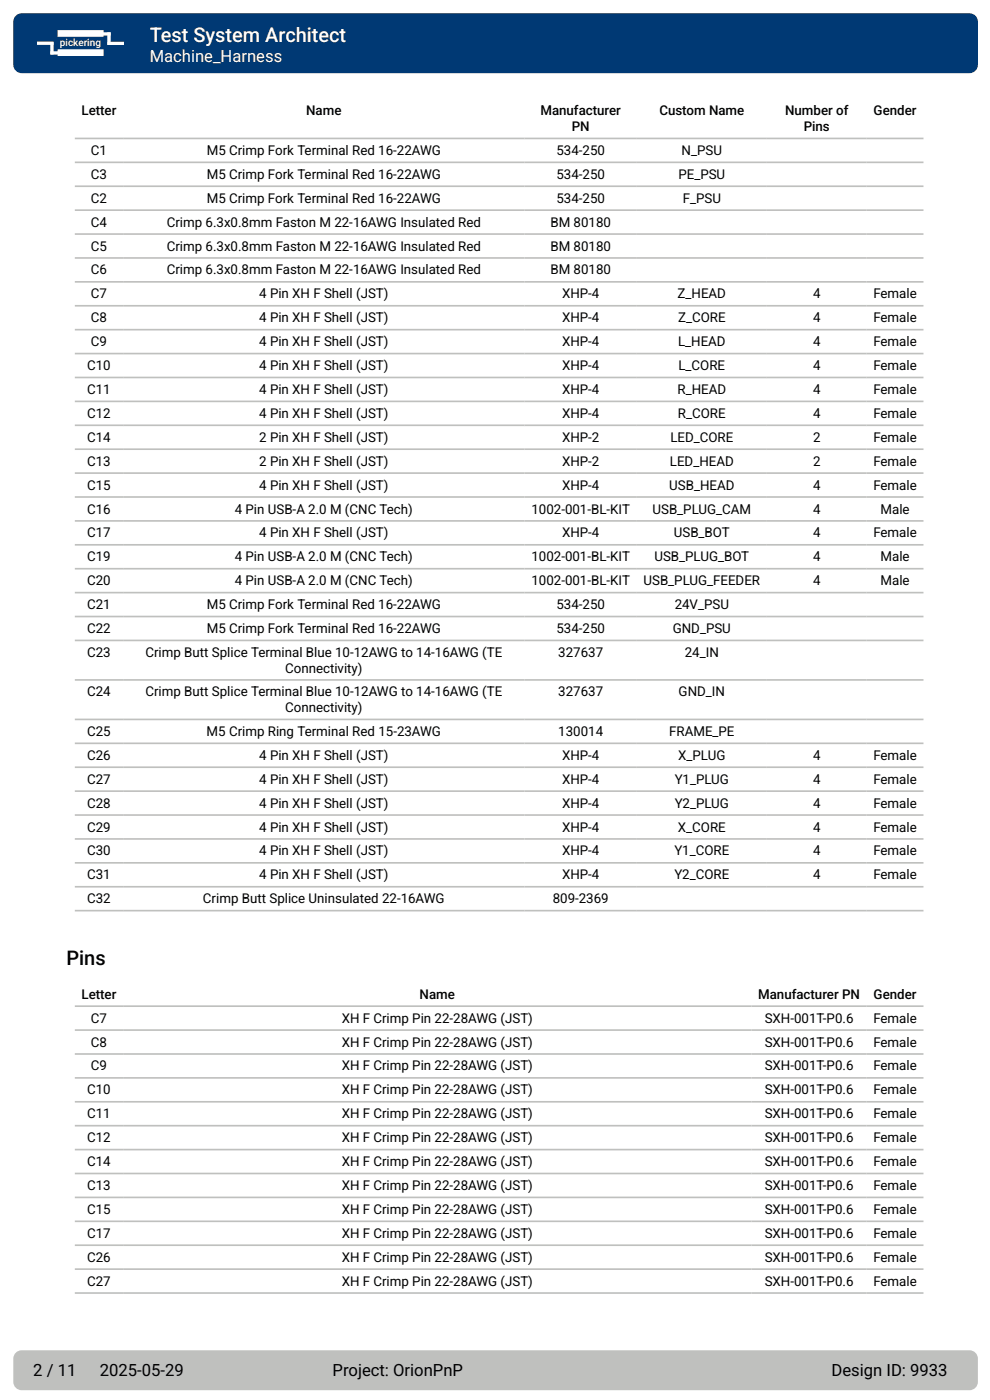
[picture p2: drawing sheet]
<svg xmlns="http://www.w3.org/2000/svg" width="210mm" height="297mm" viewBox="0 0 210 297" stroke-linecap="round" stroke-linejoin="round" font-family="sans-serif">
<defs><g id="words">
<text font-size="4.2" fill="#fff" x="31.7" y="8.9">Test System Architect</text>
<text font-size="4.2" x="14.1" y="204.7">Pins</text>
<text font-size="3.5" fill="#fff" x="31.7" y="13.2">Machine_Harness</text>
<g font-size="3.5">
<text x="7.1" y="291.8">2 / 11</text>
<text x="21.2" y="291.8">2025-05-29</text>
<text x="70.6" y="291.8">Project: OrionPnP</text>
<text x="176.4" y="291.8">Design ID: 9933</text>
</g>
<g font-size="2.8">
<text x="17.3" y="24.5">Letter</text>
<text x="65" y="24.5">Name</text>
<text x="114.6" y="24.5">Manufacturer</text>
<text x="121.3" y="27.8">PN</text>
<text x="139.9" y="24.5">Custom Name</text>
<text x="166.5" y="24.5">Number of</text>
<text x="170.5" y="27.8">Pins</text>
<text x="185.3" y="24.5">Gender</text>
<text x="19.3" y="32.9">C1</text>
<text x="43.9" y="32.9">M5 Crimp Fork Terminal Red 16-22AWG</text>
<text x="118" y="32.9">534-250</text>
<text x="144.6" y="32.9">N_PSU</text>
<text x="19.3" y="37.9">C3</text>
<text x="43.9" y="37.9">M5 Crimp Fork Terminal Red 16-22AWG</text>
<text x="118" y="37.9">534-250</text>
<text x="143.9" y="37.9">PE_PSU</text>
<text x="19.3" y="43">C2</text>
<text x="43.9" y="43">M5 Crimp Fork Terminal Red 16-22AWG</text>
<text x="118" y="43">534-250</text>
<text x="144.8" y="43">F_PSU</text>
<text x="19.3" y="48.1">C4</text>
<text x="19.3" y="53.2">C5</text>
<text x="35.4" y="48.1">Crimp 6.3x0.8mm Faston M 22-16AWG Insulated Red</text>
<text x="35.4" y="53.2">Crimp 6.3x0.8mm Faston M 22-16AWG Insulated Red</text>
<text x="116.8" y="48.1">BM 80180</text>
<text x="116.8" y="53.2">BM 80180</text>
<text x="19.3" y="58.2">C6</text>
<text x="35.4" y="58.2">Crimp 6.3x0.8mm Faston M 22-16AWG Insulated Red</text>
<text x="116.8" y="58.2">BM 80180</text>
<text x="19.3" y="63.3">C7</text>
<text x="55" y="63.3">4 Pin XH F Shell (JST)</text>
<text x="119.2" y="63.3">XHP-4</text>
<text x="143.7" y="63.3">Z_HEAD</text>
<text x="172.5" y="63.3">4</text>
<text x="185.3" y="63.3">Female</text>
<text x="19.3" y="68.4">C8</text>
<text x="55" y="68.4">4 Pin XH F Shell (JST)</text>
<text x="119.2" y="68.4">XHP-4</text>
<text x="143.8" y="68.4">Z_CORE</text>
<text x="172.5" y="68.4">4</text>
<text x="185.3" y="68.4">Female</text>
<text x="19.3" y="73.4">C9</text>
<text x="55" y="73.4">4 Pin XH F Shell (JST)</text>
<text x="119.2" y="73.4">XHP-4</text>
<text x="143.8" y="73.4">L_HEAD</text>
<text x="172.5" y="73.4">4</text>
<text x="185.3" y="73.4">Female</text>
<text x="18.5" y="78.5">C10</text>
<text x="18.5" y="83.6">C11</text>
<text x="55" y="78.5">4 Pin XH F Shell (JST)</text>
<text x="55" y="83.6">4 Pin XH F Shell (JST)</text>
<text x="119.2" y="78.5">XHP-4</text>
<text x="119.2" y="83.6">XHP-4</text>
<text x="143.7" y="83.6">R_HEAD</text>
<text x="143.9" y="78.5">L_CORE</text>
<text x="172.5" y="78.5">4</text>
<text x="172.5" y="83.6">4</text>
<text x="185.3" y="78.5">Female</text>
<text x="185.3" y="83.6">Female</text>
<text x="18.5" y="88.7">C12</text>
<text x="55" y="88.7">4 Pin XH F Shell (JST)</text>
<text x="119.2" y="88.7">XHP-4</text>
<text x="143.8" y="88.7">R_CORE</text>
<text x="172.5" y="88.7">4</text>
<text x="185.3" y="88.7">Female</text>
<text x="18.5" y="93.7">C14</text>
<text x="55" y="93.7">2 Pin XH F Shell (JST)</text>
<text x="119.2" y="93.7">XHP-2</text>
<text x="142.2" y="93.7">LED_CORE</text>
<text x="172.5" y="93.7">2</text>
<text x="185.3" y="93.7">Female</text>
<text x="18.5" y="98.8">C13</text>
<text x="55" y="98.8">2 Pin XH F Shell (JST)</text>
<text x="119.2" y="98.8">XHP-2</text>
<text x="142.1" y="98.8">LED_HEAD</text>
<text x="172.5" y="98.8">2</text>
<text x="185.3" y="98.8">Female</text>
<text x="18.5" y="103.9">C15</text>
<text x="55" y="103.9">4 Pin XH F Shell (JST)</text>
<text x="119.2" y="103.9">XHP-4</text>
<text x="142" y="103.9">USB_HEAD</text>
<text x="172.5" y="103.9">4</text>
<text x="185.3" y="103.9">Female</text>
<text x="18.5" y="108.9">C16</text>
<text x="49.8" y="108.9">4 Pin USB-A 2.0 M (CNC Tech)</text>
<text x="112.7" y="108.9">1002-001-BL-KIT</text>
<text x="138.4" y="108.9">USB_PLUG_CAM</text>
<text x="172.5" y="108.9">4</text>
<text x="186.8" y="108.9">Male</text>
<text x="18.5" y="114">C17</text>
<text x="18.5" y="119.1">C19</text>
<text x="49.8" y="119.1">4 Pin USB-A 2.0 M (CNC Tech)</text>
<text x="55" y="114">4 Pin XH F Shell (JST)</text>
<text x="112.7" y="119.1">1002-001-BL-KIT</text>
<text x="119.2" y="114">XHP-4</text>
<text x="138.8" y="119.1">USB_PLUG_BOT</text>
<text x="142.9" y="114">USB_BOT</text>
<text x="172.5" y="114">4</text>
<text x="172.5" y="119.1">4</text>
<text x="185.3" y="114">Female</text>
<text x="186.8" y="119.1">Male</text>
<text x="18.5" y="124.2">C20</text>
<text x="49.8" y="124.2">4 Pin USB-A 2.0 M (CNC Tech)</text>
<text x="112.7" y="124.2">1002-001-BL-KIT</text>
<text x="136.5" y="124.2">USB_PLUG_FEEDER</text>
<text x="172.5" y="124.2">4</text>
<text x="186.8" y="124.2">Male</text>
<text x="18.5" y="129.2">C21</text>
<text x="43.9" y="129.2">M5 Crimp Fork Terminal Red 16-22AWG</text>
<text x="118" y="129.2">534-250</text>
<text x="143.1" y="129.2">24V_PSU</text>
<text x="18.5" y="134.3">C22</text>
<text x="43.9" y="134.3">M5 Crimp Fork Terminal Red 16-22AWG</text>
<text x="118" y="134.3">534-250</text>
<text x="142.7" y="134.3">GND_PSU</text>
<text x="18.5" y="139.4">C23</text>
<text x="30.8" y="139.4">Crimp Butt Splice Terminal Blue 10-12AWG to 14-16AWG (TE</text>
<text x="60.5" y="142.7">Connectivity)</text>
<text x="118.4" y="139.4">327637</text>
<text x="145.3" y="139.4">24_IN</text>
<text x="18.5" y="147.7">C24</text>
<text x="30.8" y="147.7">Crimp Butt Splice Terminal Blue 10-12AWG to 14-16AWG (TE</text>
<text x="118.4" y="147.7">327637</text>
<text x="144" y="147.7">GND_IN</text>
<text x="60.5" y="151">Connectivity)</text>
<text x="18.5" y="156.1">C25</text>
<text x="18.5" y="161.2">C26</text>
<text x="43.8" y="156.1">M5 Crimp Ring Terminal Red 15-23AWG</text>
<text x="55" y="161.2">4 Pin XH F Shell (JST)</text>
<text x="118.4" y="156.1">130014</text>
<text x="119.2" y="161.2">XHP-4</text>
<text x="141.9" y="156.1">FRAME_PE</text>
<text x="143.9" y="161.2">X_PLUG</text>
<text x="172.5" y="161.2">4</text>
<text x="185.3" y="161.2">Female</text>
<text x="18.5" y="166.3">C27</text>
<text x="55" y="166.3">4 Pin XH F Shell (JST)</text>
<text x="119.2" y="166.3">XHP-4</text>
<text x="143.1" y="166.3">Y1_PLUG</text>
<text x="172.5" y="166.3">4</text>
<text x="185.3" y="166.3">Female</text>
<text x="18.5" y="171.3">C28</text>
<text x="55" y="171.3">4 Pin XH F Shell (JST)</text>
<text x="119.2" y="171.3">XHP-4</text>
<text x="143.1" y="171.3">Y2_PLUG</text>
<text x="172.5" y="171.3">4</text>
<text x="185.3" y="171.3">Female</text>
<text x="18.5" y="176.4">C29</text>
<text x="55" y="176.4">4 Pin XH F Shell (JST)</text>
<text x="119.2" y="176.4">XHP-4</text>
<text x="143.8" y="176.4">X_CORE</text>
<text x="172.5" y="176.4">4</text>
<text x="185.3" y="176.4">Female</text>
<text x="18.5" y="181.5">C30</text>
<text x="55" y="181.5">4 Pin XH F Shell (JST)</text>
<text x="119.2" y="181.5">XHP-4</text>
<text x="143" y="181.5">Y1_CORE</text>
<text x="172.5" y="181.5">4</text>
<text x="185.3" y="181.5">Female</text>
<text x="18.5" y="186.5">C31</text>
<text x="18.5" y="191.6">C32</text>
<text x="43.1" y="191.6">Crimp Butt Splice Uninsulated 22-16AWG</text>
<text x="55" y="186.5">4 Pin XH F Shell (JST)</text>
<text x="117.2" y="191.6">809-2369</text>
<text x="119.2" y="186.5">XHP-4</text>
<text x="143" y="186.5">Y2_CORE</text>
<text x="172.5" y="186.5">4</text>
<text x="185.3" y="186.5">Female</text>
<text x="17.3" y="211.9">Letter</text>
<text x="89" y="211.9">Name</text>
<text x="160.8" y="211.9">Manufacturer PN</text>
<text x="185.3" y="211.9">Gender</text>
<text x="19.3" y="217">C7</text>
<text x="72.5" y="217">XH F Crimp Pin 22-28AWG (JST)</text>
<text x="162.2" y="217">SXH-001T-P0.6</text>
<text x="185.3" y="217">Female</text>
<text x="19.3" y="222">C8</text>
<text x="19.3" y="227.1">C9</text>
<text x="72.5" y="222">XH F Crimp Pin 22-28AWG (JST)</text>
<text x="72.5" y="227.1">XH F Crimp Pin 22-28AWG (JST)</text>
<text x="162.2" y="222">SXH-001T-P0.6</text>
<text x="162.2" y="227.1">SXH-001T-P0.6</text>
<text x="185.3" y="222">Female</text>
<text x="185.3" y="227.1">Female</text>
<text x="18.5" y="232.2">C10</text>
<text x="72.5" y="232.2">XH F Crimp Pin 22-28AWG (JST)</text>
<text x="162.2" y="232.2">SXH-001T-P0.6</text>
<text x="185.3" y="232.2">Female</text>
<text x="18.5" y="237.2">C11</text>
<text x="72.5" y="237.2">XH F Crimp Pin 22-28AWG (JST)</text>
<text x="162.2" y="237.2">SXH-001T-P0.6</text>
<text x="185.3" y="237.2">Female</text>
<text x="18.5" y="242.3">C12</text>
<text x="72.5" y="242.3">XH F Crimp Pin 22-28AWG (JST)</text>
<text x="162.2" y="242.3">SXH-001T-P0.6</text>
<text x="185.3" y="242.3">Female</text>
<text x="18.5" y="247.4">C14</text>
<text x="72.5" y="247.4">XH F Crimp Pin 22-28AWG (JST)</text>
<text x="162.2" y="247.4">SXH-001T-P0.6</text>
<text x="185.3" y="247.4">Female</text>
<text x="18.5" y="252.5">C13</text>
<text x="18.5" y="257.5">C15</text>
<text x="72.5" y="252.5">XH F Crimp Pin 22-28AWG (JST)</text>
<text x="72.5" y="257.5">XH F Crimp Pin 22-28AWG (JST)</text>
<text x="162.2" y="252.5">SXH-001T-P0.6</text>
<text x="162.2" y="257.5">SXH-001T-P0.6</text>
<text x="185.3" y="252.5">Female</text>
<text x="185.3" y="257.5">Female</text>
<text x="18.5" y="262.6">C17</text>
<text x="72.5" y="262.6">XH F Crimp Pin 22-28AWG (JST)</text>
<text x="162.2" y="262.6">SXH-001T-P0.6</text>
<text x="185.3" y="262.6">Female</text>
<text x="18.5" y="267.7">C26</text>
<text x="72.5" y="267.7">XH F Crimp Pin 22-28AWG (JST)</text>
<text x="162.2" y="267.7">SXH-001T-P0.6</text>
<text x="185.3" y="267.7">Female</text>
<text x="18.5" y="272.7">C27</text>
<text x="72.5" y="272.7">XH F Crimp Pin 22-28AWG (JST)</text>
<text x="162.2" y="272.7">SXH-001T-P0.6</text>
<text x="185.3" y="272.7">Female</text>
</g>
<text font-size="2.1" fill="#fff" x="12.7" y="9.7">pickering</text>
</g></defs>
<path d="M3.3 3.3l.8-.4 .5-.1h201.1a1.76 1.76 0 0 1 1.7 1.8v9.2a1.76 1.76 0 0 1-1.7 1.7h-201.1a1.76 1.76 0 0 1-1.8-1.7v-9.2l.1-.5z" fill="#003974"/>
<path d="M3.3 287l.8-.5h.5h201.1a1.76 1.76 0 0 1 1.7 1.7v5a1.76 1.76 0 0 1-1.7 1.7h-201.1a1.76 1.76 0 0 1-1.8-1.7v-5l.1-.4z" fill="#bfc0be"/>
<g fill="none" stroke="#bfc0be" stroke-width=".35">
<path d="M15.9 29.4h180M15.9 34.4h180M15.9 39.5h180M15.9 44.6h180M15.9 49.7h180M15.9 54.7h180M15.9 59.8h180M15.9 64.9h180M15.9 69.9h180M15.9 75h180M15.9 80.1h180M15.9 85.2h180"/>
<path d="M15.9 90.2h180M15.9 95.3h180M15.9 100.4h180M15.9 105.4h180M15.9 110.5h180M15.9 115.6h180M15.9 120.6h180M15.9 125.7h180M15.9 130.8h180M15.9 135.9h180M15.9 144.2h180M15.9 152.6h180"/>
<path d="M15.9 157.7h180M15.9 162.8h180M15.9 167.8h180M15.9 172.9h180M15.9 178h180M15.9 183h180M15.9 188.1h180M15.9 193.2h180M15.9 213.5h180M15.9 218.5h180M15.9 223.6h180M15.9 228.7h180"/>
<path d="M15.9 233.7h180M15.9 238.8h180M15.9 243.9h180M15.9 249h180M15.9 254h180M15.9 259.1h180M15.9 264.2h180M15.9 269.2h180M15.9 274.3h180"/>
</g>
<g fill="#fff">
<path d="M12.2 6.4h9.7l.1 1.3-9.7 .1z"/>
<path d="M12.2 10.5h9.7l.1 1.3-9.7 .1z"/>
<path d="M20 6.9l3.4-.1 .1 .7h-3.5z"/>
<path d="M22.8 6.9h.7l-.1 2.6h-.6z"/>
<path d="M22.8 8.9l3.4-.1 .1 .7-3.5 .1z"/>
<path d="M7.9 8.8h3.4l.1 .7h-3.5z"/>
<path d="M10.7 8.9h.7l-.1 2.7-.6-.1z"/>
<path d="M10.7 10.9h3.5v.6l-3.4 .1z"/>
</g>
<use href="#words"/>
</svg>
